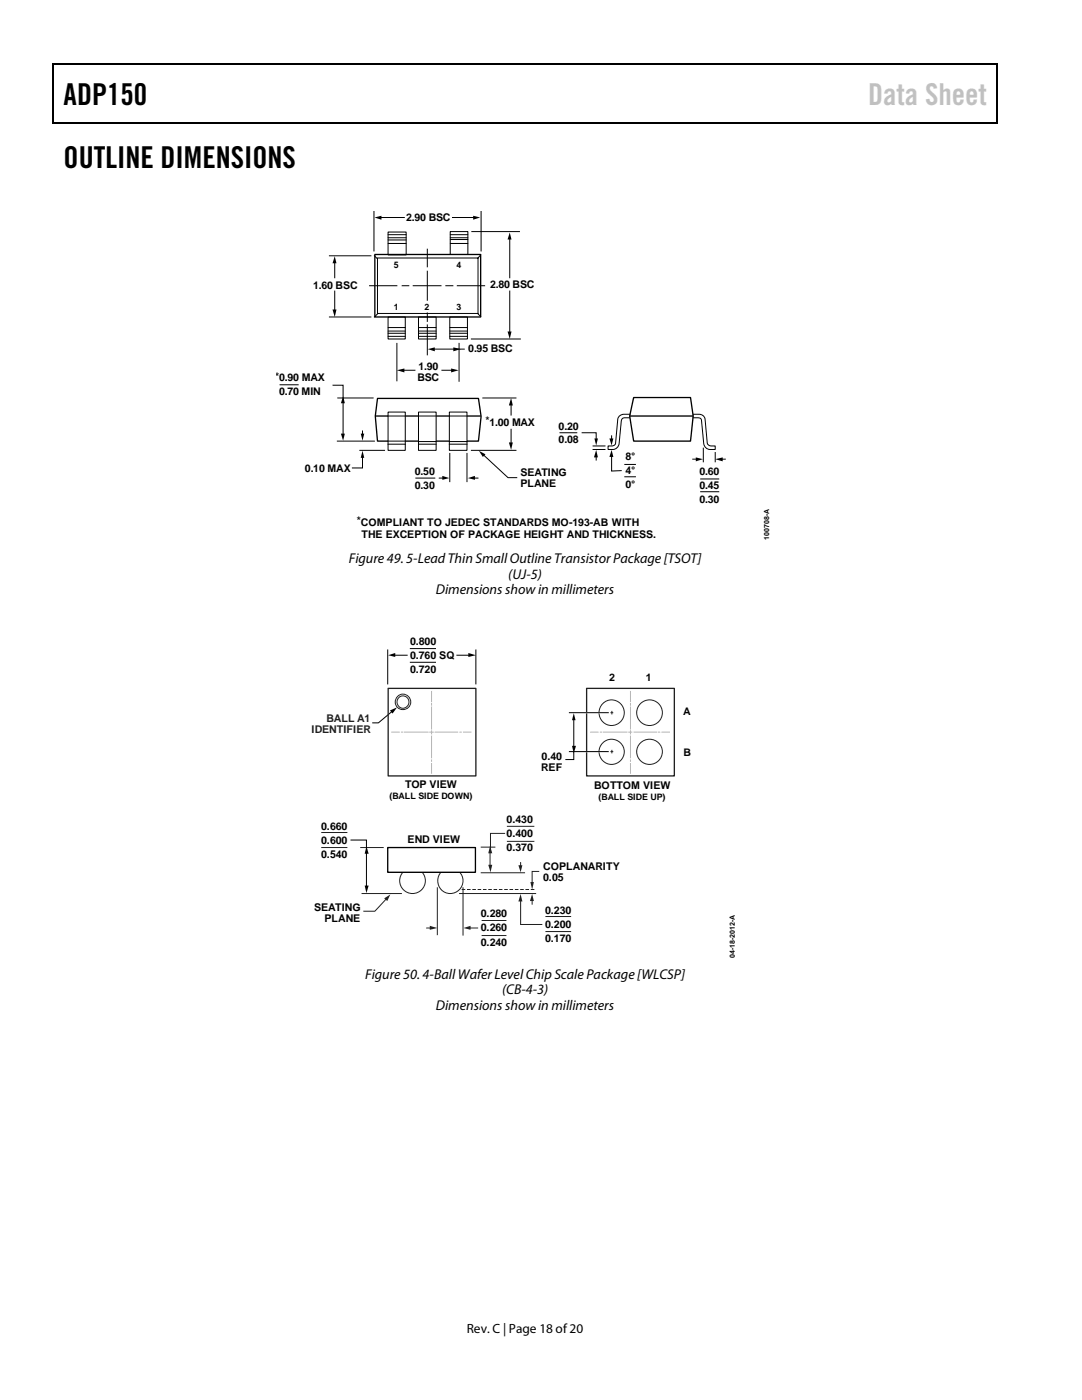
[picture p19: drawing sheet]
<svg xmlns="http://www.w3.org/2000/svg" width="216mm" height="279mm" viewBox="0 0 216 279" stroke-linecap="round" stroke-linejoin="round" font-family="sans-serif">
<defs><g id="words">
<g font-size="6">
<text x="12.7" y="20.9">ADP150</text>
<text x="12.7" y="33.6">OUTLINE DIMENSIONS</text>
</g>
<text font-size="6" fill="#c1c1c1" x="173.2" y="20.9">Data Sheet</text>
<g font-size="2.8">
<text x="69.6" y="112.3">Figure 49. 5-Lead Thin Small Outline Transistor Package [TSOT]</text>
<text x="87" y="118.6">Dimensions show in millimeters</text>
<text x="101.4" y="115.5">(UJ-5)</text>
<text x="72.9" y="195.3">Figure 50. 4-BallWafer Level Chip Scale Package [WLCSP]</text>
<text x="87" y="201.6">Dimensions show in millimeters</text>
<text x="100.2" y="198.5">(CB-4-3)</text>
</g>
<text font-size="2.7" x="93.1" y="266">Rev. C | Page 18 of20</text>
<g font-size="2.1">
<text x="81.1" y="44.1">2.90 BSC</text>
<text x="62.5" y="57.8">1.60 BSC</text>
<text x="97.8" y="57.5">2.80 BSC</text>
<text x="93.4" y="70.3">0.95 BSC</text>
<text x="54.9" y="75.8">*0.90 MAX</text>
<text x="83.3" y="75.9">BSC</text>
<text x="83.5" y="73.8">1.90</text>
<text x="55.7" y="78.9">0.70 MIN</text>
<text x="96.9" y="84.7">*1.00 MAX</text>
<text x="111.5" y="85.8">0.20</text>
<text x="111.5" y="88.4">0.08</text>
<text x="60.8" y="94.2">0.10 MAX</text>
<text x="82.8" y="94.8">0.50</text>
<text x="103.8" y="95">SEATING</text>
<text x="124.8" y="91.8">8°</text>
<text x="124.8" y="94.6">4°</text>
<text x="139.6" y="94.7">0.60</text>
<text x="82.8" y="97.6">0.30</text>
<text x="103.8" y="97.1">PLANE</text>
<text x="124.8" y="97.4">0°</text>
<text x="139.6" y="97.6">0.45</text>
<text x="139.6" y="100.4">0.30</text>
<text x="71.2" y="104.5">*COMPLIANT TO JEDEC STANDARDS MO-193-AB WITH</text>
<text x="72.1" y="107.4">THE EXCEPTION OF PACKAGE HEIGHT AND THICKNESS.</text>
<text x="81.8" y="128.7">0.800</text>
<text x="81.8" y="131.5">0.760 SQ</text>
<text x="81.8" y="134.3">0.720</text>
<text x="121.6" y="136">2</text>
<text x="128.9" y="136">1</text>
<text x="136.3" y="142.8">A</text>
<text x="108" y="153.9">REF</text>
<text x="108.1" y="151.8">0.40</text>
<text x="136.4" y="150.9">B</text>
<text x="80.8" y="157.3">TOP VIEW</text>
<text x="118.5" y="157.5">BOTTOM VIEW</text>
<text x="64.1" y="165.6">0.660</text>
<text x="101.1" y="164.3">0.430</text>
<text x="101.1" y="167.1">0.400</text>
<text x="64.1" y="168.4">0.600</text>
<text x="64.1" y="171.2">0.540</text>
<text x="81.3" y="168.3">END VIEW</text>
<text x="101.1" y="169.9">0.370</text>
<text x="108.4" y="173.7">COPLANARITY</text>
<text x="108.4" y="175.8">0.05</text>
<text x="62.7" y="181.9">SEATING</text>
<text x="64.7" y="184">PLANE</text>
<text x="95.9" y="183.1">0.280</text>
<text x="95.9" y="185.9">0.260</text>
<text x="108.8" y="182.3">0.230</text>
<text x="108.8" y="185.1">0.200</text>
<text x="95.9" y="188.7">0.240</text>
<text x="108.8" y="188">0.170</text>
</g>
<g font-size="2.1" fill="#221e1f">
<text x="62.2" y="146.2">IDENTIFIER</text>
<text x="65.1" y="144.1">BALL A1</text>
</g>
<g font-size="1.8">
<text x="78.6" y="53.5">5</text>
<text x="91.1" y="53.5">4</text>
<text x="78.6" y="61.9">1</text>
<text x="84.7" y="61.9">2</text>
<text x="91.1" y="61.9">3</text>
<text x="77.7" y="159.4">(BALL SIDE DOWN)</text>
<text x="119.4" y="159.6">(BALL SIDE UP)</text>
</g>
<g font-size="1.4">
<text x="153.4" y="107.7" transform="rotate(-90 153.4 107.7)">100708-A</text>
<text x="146.6" y="191.2" transform="rotate(-90 146.6 191.2)">04-18-2012-A</text>
</g>
</g></defs>
<path d="M10.5 12.7h.3v1h-.3zM10.5 12.7h.3v.3h-.3zM133.3 12.7h.3v.3h-.3zM198.8 12.7h.2v1h-.2zM198.8 12.7h.2v.3h-.2zM10.5 24.4h.3v.2h-.3zM133.1 24.4h.2v.2h-.2zM198.8 24.4h.2v.2h-.2z" fill="#000"/>
<path d="M10.7 13.7v10.7M10.8 12.8h122.5M133.6 12.8h65.2M198.9 13.7v10.7M10.8 24.5h188" fill="none" stroke="#000" stroke-width=".25"/>
<g fill="none" stroke="#000" stroke-width=".2">
<path d="M65.7 51.1h8.3M73.7 57h5.5M74.6 42.1v8M74.7 51.1l.5 .5M75.3 51.5h20.1v11.1h-20.1zM77.4 46.3h3.6v4.6h-3.6zM77.4 48.6h3.6M77.4 47.9h3.6M77.4 47.4h3.6M77.4 46.8h3.6M80.3 57h1.3M82.4 57h5.6"/>
<path d="M85.3 49.7v3.5M85.3 54.1v5.8M89 57h1.4M89.8 46.2h3.6v4.6h-3.6zM89.8 48.6h3.6M89.8 47.4h3.6M89.8 46.8h3.6M89.8 47.8h3.6M91.2 57h5.5M94.2 46.2h9.5M95.9 50.9l-.5 .6M96 42.1v8"/>
<path d="M65.7 63.3h8.3M75.3 62.6l-.6 .7M77.4 63.3h3.5v4.4h-3.5zM77.4 65.4h3.5M77.4 66.1h3.5M77.4 66.5h3.5M77.4 67.1h3.5M79.2 68.5v7.5M83.5 63.3h3.5v4.4h-3.5zM83.5 65.4h3.5M83.5 66.1h3.5M83.5 66.5h3.5"/>
<path d="M83.5 67.1h3.5M85.3 62.5v1.6M85.3 64.8v6M89.8 63.3h3.5v4.4h-3.5zM89.8 65.4h3.5M89.8 66.1h3.5M89.8 66.5h3.5M89.8 67.1h3.5M91.6 68.5v7.6M94.1 67.7h9.7M95.4 62.6l.5 .6M111.7 86.4h3.4"/>
<path d="M118.3 89.7h2.4M118.3 89h2.4M124.7 92.7h2.1M124.7 95.1h2.1M125.7 82.7a2.13 2.13 0 0 0-2.3 .6l-.6 5.2a.68 .68 0 0 1-.7 .5h-.8v.7a1.72 1.72 0 0 0 2.1-.8l.6-4.9a.62 .62 0 0 1 .7-.6h.9M138.3 82.7a2.02 2.02 0 0 1 2.3 .6l.5 5.2a.8 .8 0 0 0 .8 .5h.8v.7a1.88 1.88 0 0 1-2-.5l-.3-.6-.4-4.6a.59 .59 0 0 0-.7-.6h-1M139.8 95.6h3.6M139.8 98.1h3.6M140.3 89.4v2.8M142.7 90.3v1.9"/>
</g>
<path d="M74.8 50.8h21.1v12.5h-21.1zM75.3 79.5h20.2l.5 3.6-.5 4.9h-20.2l-.4-5zM126.4 79.3h11.4l.5 3.7-.5 5h-11.4l-.8-5zM75 83h20.8M125.7 83h12.5" fill="none" stroke="#000" stroke-width=".26"/>
<path d="M89.7 82.2h3.5v7.7h-3.5z" fill-rule="evenodd" fill="#fff" stroke="#000" stroke-width=".2"/>
<path d="M89.7 88.1h3.5M89.7 88.6h3.5M89.8 83h3.3" fill="none" stroke="#000" stroke-width=".2"/>
<path d="M77.4 82.2h3.5v7.7h-3.5z" fill-rule="evenodd" fill="#fff" stroke="#000" stroke-width=".2"/>
<path d="M77.4 83h3.4M77.4 88.6h3.5M77.4 88h3.5" fill="none" stroke="#000" stroke-width=".2"/>
<path d="M83.5 82.2h3.5v7.7h-3.5z" fill-rule="evenodd" fill="#fff" stroke="#000" stroke-width=".2"/>
<g fill="none" stroke="#000" stroke-width=".2">
<path d="M66.8 52.3v3.2M66.8 58v4M75.9 43.4h4.9M90.2 43.4h4.5M101.7 47.5v8M101.7 58v8.4M55.9 76.8h3.6M66.4 76.9h2.1v3.4M67.4 79.4h7M80.4 73.9h2.5M86.5 69.7h6.2M88.1 73.9h2.2"/>
<path d="M96.3 79.4h6.6M67.3 88h7.4M68.5 80.2v6.6M71.8 89.9h4.9M72.3 86v.8M72.3 91.1v2.3h-2.1M83 95.4h3.8M83.5 88.1h3.5M83.5 88.6h3.5M83.6 83h3.3M87.6 95.4h.9M89.8 90.5v5.6"/>
<path d="M93.2 90.5v5.6M94.1 89.9h8.8M94.5 95.4h1M96.4 90.8l5 4.5h1.8M102 80.7v2.2M102 85.6v3M116.1 86.4h2.9v1.4M119 91v.8M122 87v.8M122 90.9v3.1l2.1-.1M138.1 91.6h1M143.9 91.6h.9"/>
<path d="M77.4 129.6v7M78.6 130.8h2.7M81.8 129.4h5.2M81.8 132.2h5.2M91.1 130.8h2.6M95 129.6v7M78.2 142l-2.7 2.3h-1.2M114.5 149.9v1.7h-1.7M114.5 143.5v5.7"/>
</g>
<g fill="#000">
<path d="M66.8 51.1l.3 1.4h-.7zM74.7 43.4l1.4-.3v.7zM94.4 43.1l1.4 .3-1.4 .4zM101.7 46.4l.4 1.4h-.8zM66.4 61.8h.7l-.3 1.5zM79.2 73.9l1.5-.4v.8zM85.4 69.7l1.4-.4v.8zM90 73.5l1.5 .4-1.5 .4zM90.5 69.3l1.5 .4-1.5 .4zM101.3 66.2h.8l-.4 1.5zM68 86.5h.8l-.3 1.4zM68.5 79.1l.3 1.4h-.8z"/>
<path d="M72 86.5h.7l-.4 1.4zM72.3 90l.4 1.4h-.7zM88.3 95l1.4 .4-1.4 .4zM93.4 95.4l1.4-.4v.8zM95.6 90l1.3 .7-.6 .5zM101.5 88.3h.8l-.3 1.5zM102 79.4l.3 1.5h-.8zM118.6 87.5h.7l-.3 1.4zM119 89.8l.3 1.5h-.8zM121.6 87.5h.8l-.4 1.4zM122 89.8l.4 1.4h-.8zM138.8 91.3l1.4 .3-1.4 .5z"/>
<path d="M142.7 91.6l1.5-.3v.8zM77.5 130.8l1.4-.5v.8zM93.5 130.3l1.5 .5-1.5 .3zM77.8 141.8l1.4-.6-.9 1.2zM114.1 148.9h.8l-.4 1.5zM114.5 142.3l.3 1.4h-.7z"/>
</g>
<g fill="none" stroke="#b3b3b3" stroke-width=".2">
<path d="M86.1 138v2M125.8 138v2M78.2 146.1h1.5M80.1 146.1h.3M80.7 146.1h4.7M85.8 146.1h.7M86.1 141.1v4.4M86.1 146.9v4.3M86.1 140.4v.3M86.1 152.4v1.9M86.1 145.9v.6M86.1 151.7v.2"/>
<path d="M86.8 146.1h4.5M91.8 146.1h.2M92.5 146.1h1.5M117.8 146.1h1.6M119.8 146.1h.3M120.4 146.1h4.7M125.5 146.1h.6M125.8 141.1v4.4M125.8 146.9v4.3M125.8 140.4v.3M125.8 145.9v.6M125.8 151.7v.2"/>
<path d="M125.8 152.4v1.9M126.5 146.1h4.5M131.4 146.1h.2M132.1 146.1h1.5"/>
</g>
<g fill="none" stroke="#221e1f" stroke-width=".2">
<path d="M64.1 169.1h5.2M64.1 166.1h5.2M71.9 169.1h4.7M72.1 178.3h8.1M96.1 183.7h5M96.1 186.7h5"/>
<circle cx="80.4" cy="140.1" r="1.22"/>
<circle cx="80.4" cy="140.1" r="1.55"/>
</g>
<path d="M77.7 142.4l-.6 .5" fill="none" stroke="#fff" stroke-width=".26"/>
<path d="M77.5 137.4h17.5v17.5h-17.5zM117.1 137.4h17.5v17.5h-17.5z" fill="none" stroke="#231f20" stroke-width=".26"/>
<g fill="none" stroke="#231f20" stroke-width=".2">
<circle cx="122" cy="142.2" r="2.54"/>
<circle cx="122.1" cy="150" r="2.52"/>
<circle cx="129.6" cy="142.2" r="2.56"/>
<circle cx="129.6" cy="150" r="2.54"/>
<circle cx="82.3" cy="175.8" r="2.56"/>
<circle cx="89.9" cy="175.8" r="2.54"/>
</g>
<path d="M77.4 169.1h17.5v5h-17.5z" fill="#fff" stroke="#000" stroke-width=".26"/>
<path d="M101.1 164.9h5.5M101.1 167.9h5.5" fill="none" stroke="#221e1f" stroke-width=".2"/>
<path d="M69.9 167.6h3.2v1.7M73.1 170.1v6.9" fill="none" stroke="#000" stroke-width=".2"/>
<path d="M72.8 176.7h.8l-.5 1.5zM73.1 168.9l.5 1.5h-.8z" fill="#000"/>
<path d="M77.1 179.4l-2.3 2.5h-2.3" fill="none" stroke="#231f20" stroke-width=".2"/>
<path d="M76.7 179.3l1.2-.8-.6 1.3z" fill="#231f20"/>
<path d="M91.6 178.3h15.4M95.9 174.2h8.9M95.9 169.1h2.9M108.8 182.9h5.2M108.8 185.9h5.2" fill="none" stroke="#221e1f" stroke-width=".2"/>
<path d="M105.9 177.4h.7v.2h-.7zM104.9 177.4h.7v.2h-.7zM103.8 177.4h.7v.2h-.7zM102.7 177.4h.7v.2h-.7zM101.7 177.4h.7v.2h-.7zM100.6 177.4h.7v.2h-.7zM99.6 177.4h.7v.2h-.7zM98.5 177.4h.7v.2h-.7zM97.4 177.4h.7v.2h-.7zM96.4 177.4h.7v.2h-.7zM95.3 177.4h.7v.2h-.7zM94.2 177.4h.8v.2h-.8zM93.2 177.4h.7v.2h-.7zM92.1 177.4h.7v.2h-.7z" fill="#000"/>
<path d="M106.2 179.6v.8" fill="none" stroke="#231f20" stroke-width=".2"/>
<path d="M106.2 178.4l.3 1.4h-.8z" fill="#231f20"/>
<path d="M107.6 173.9h-1.4v2.4" fill="none" stroke="#231f20" stroke-width=".2"/>
<path d="M105.8 176h.7l-.3 1.5z" fill="#231f20"/>
<path d="M103.9 172.1v.8" fill="none" stroke="#231f20" stroke-width=".2"/>
<path d="M103.4 172.7h.8l-.3 1.4z" fill="#231f20"/>
<path d="M103.9 179.6v4.9h4.3" fill="none" stroke="#231f20" stroke-width=".2"/>
<path d="M103.9 178.4l.3 1.5h-.8z" fill="#231f20"/>
<path d="M97.8 170v2.9M100.8 166.3h-2.9v3.8" fill="none" stroke="#231f20" stroke-width=".2"/>
<g fill="#231f20">
<path d="M97.8 168.8l.4 1.5h-.8z"/>
<path d="M97.4 172.6h.8l-.3 1.5z"/>
</g>
<path d="M87.3 177.2v9.3M92.4 177.2v9.4M85.1 185.2h.9" fill="none" stroke="#231f20" stroke-width=".2"/>
<path d="M85.8 184.8l1.5 .4-1.5 .4z" fill="#231f20"/>
<path d="M93.6 185.2h1.7" fill="none" stroke="#231f20" stroke-width=".2"/>
<path d="M92.5 185.2l1.4-.4v.8z" fill="#231f20"/>
<path d="M115.4 142.2h6.3M115.4 150h6.3" fill="none" stroke="#fff" stroke-width=".26"/>
<path d="M113.5 142.2h8M113.5 150h8" fill="none" stroke="#000" stroke-width=".2"/>
<path d="M121.9 150h.4M121.9 142.2h.4M122.1 141.9v.7M122.1 149.6v.8" fill="none" stroke="#221e1f" stroke-width=".2"/>
<use href="#words"/>
</svg>
